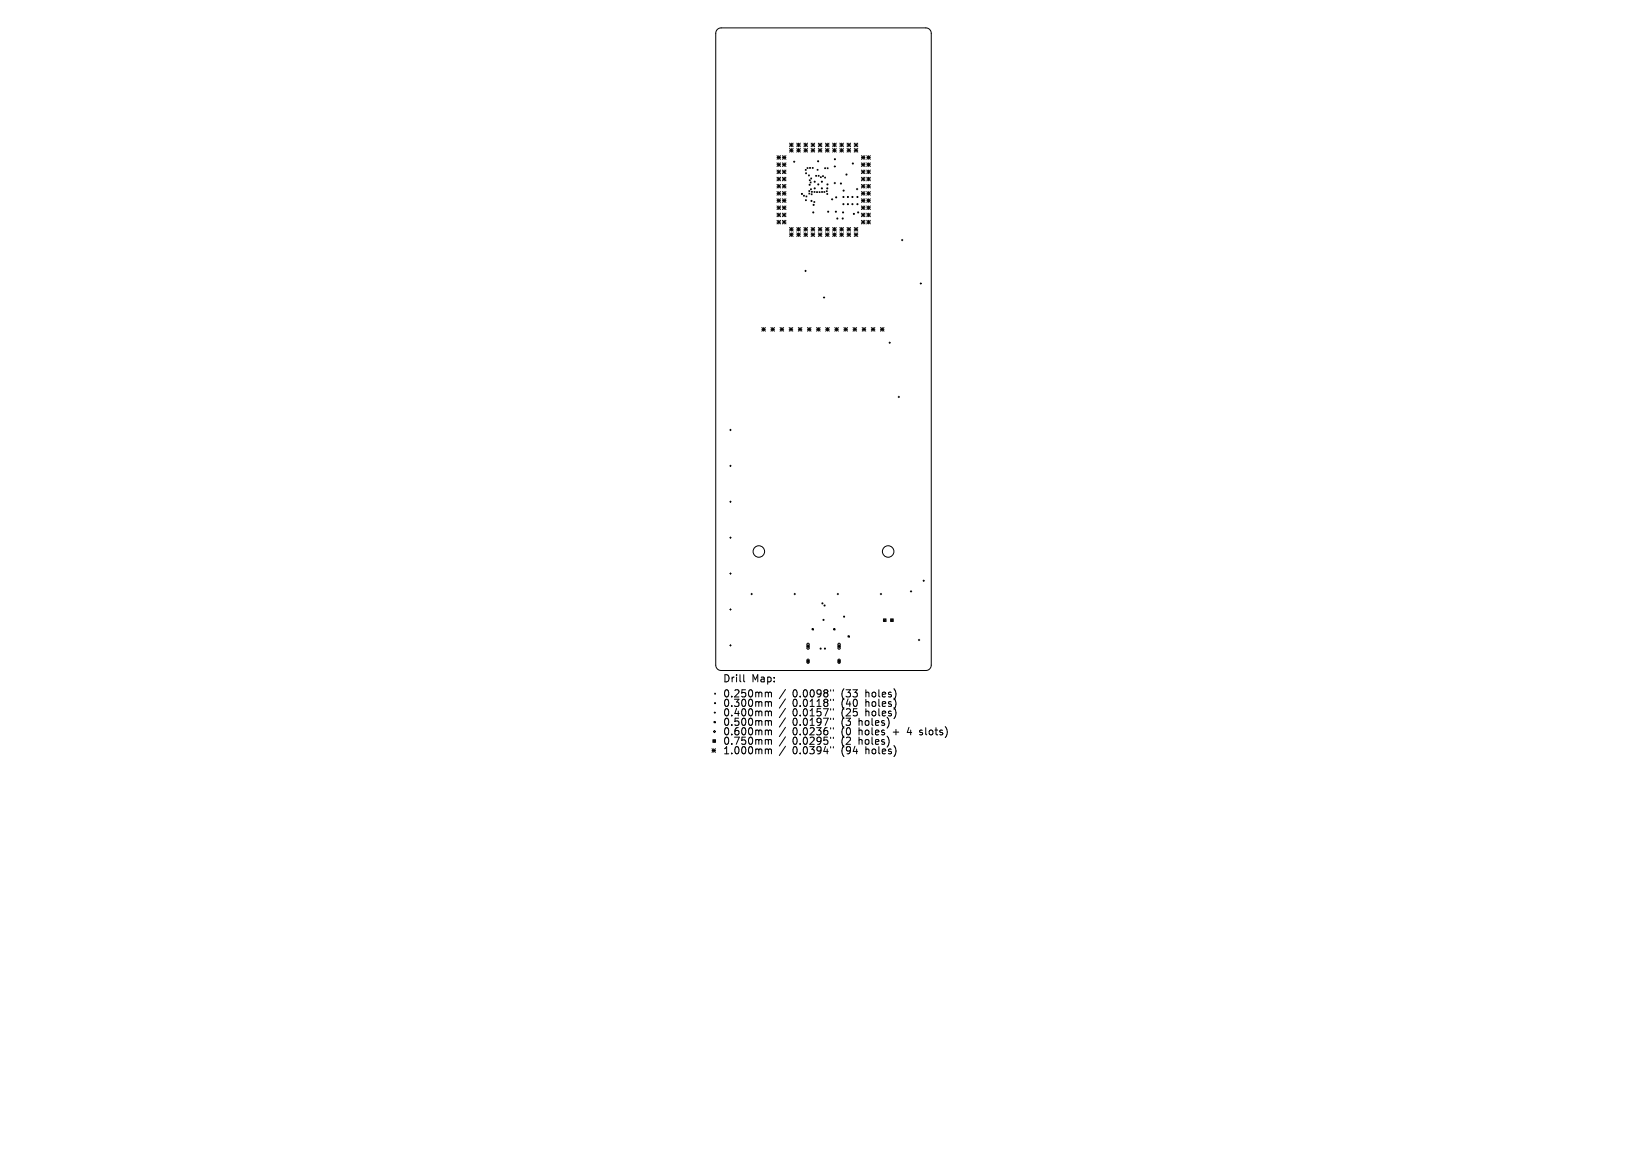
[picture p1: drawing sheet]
<svg xmlns="http://www.w3.org/2000/svg" width="297mm" height="210mm" viewBox="0 0 297 210" stroke-linecap="round" stroke-linejoin="round" font-family="sans-serif">
<defs><g id="words">
<g font-size="1.8">
<text x="130.3" y="123.2">Drill</text>
<text x="130.3" y="126">0.250mm</text>
<text x="135.5" y="123.2">Map:</text>
<text x="142.8" y="126">0.0098&quot;</text>
<text x="151.6" y="126">(33</text>
<text x="156" y="126">holes)</text>
<text x="130.3" y="127.7">0.300mm</text>
<text x="130.3" y="129.4">0.400mm</text>
<text x="130.3" y="131.1">0.500mm</text>
<text x="142.8" y="127.7">0.0118&quot;</text>
<text x="142.8" y="129.4">0.0157&quot;</text>
<text x="142.8" y="131.1">0.0197&quot;</text>
<text x="151.6" y="127.7">(40</text>
<text x="151.6" y="129.4">(25</text>
<text x="151.6" y="131.1">(3</text>
<text x="154.8" y="131.1">holes)</text>
<text x="156" y="127.7">holes)</text>
<text x="156" y="129.4">holes)</text>
<text x="130.3" y="132.8">0.600mm</text>
<text x="130.3" y="134.5">0.750mm</text>
<text x="130.3" y="136.2">1.000mm</text>
<text x="142.8" y="132.8">0.0236&quot;</text>
<text x="142.8" y="134.5">0.0295&quot;</text>
<text x="142.8" y="136.2">0.0394&quot;</text>
<text x="151.6" y="132.8">(0</text>
<text x="151.6" y="134.5">(2</text>
<text x="151.6" y="136.2">(94</text>
<text x="154.8" y="132.8">holes</text>
<text x="154.8" y="134.5">holes)</text>
<text x="156" y="136.2">holes)</text>
<text x="161" y="132.8">+</text>
<text x="163.7" y="132.8">4</text>
<text x="165.9" y="132.8">slots)</text>
</g>
</g></defs>
<g fill="none" stroke="#000" stroke-width=".18">
<path d="M129.4 5.3l.6-.3h37a.97 .97 0 0 1 .9 1v114a.97 .97 0 0 1-.9 1h-37a.97 .97 0 0 1-.9-1v-114zM140.1 28.1l.7 .6M140.1 28.4h.7M140.1 29.4l.7 .6M140.1 29.7h.7M140.1 30.7l.7 .6M140.1 31h.7M140.1 32l.7 .6M140.1 32.3h.7M140.1 33.3l.7 .6M140.1 33.6h.7M140.1 34.6l.7 .6"/>
<path d="M140.1 34.9h.7M140.1 35.9l.7 .6M140.1 36.2h.7M140.1 37.2l.7 .6M140.1 37.5h.7M140.1 38.5l.7 .6M140.1 38.8h.7M140.1 39.7l.7 .7M140.4 28.1v.6M140.4 29.4v.6M140.4 30.7v.6M140.4 32v.6"/>
<path d="M140.4 33.3v.6M140.4 34.6v.6M140.4 35.9v.6M140.4 37.2v.6M140.4 38.5v.6M140.4 39.7v.7M140.8 35.9l-.7 .6M140.8 28.1l-.7 .6M140.8 29.4l-.7 .6M140.8 30.7l-.7 .6M140.8 32l-.7 .6M140.8 33.3l-.7 .6"/>
<path d="M140.8 34.6l-.7 .6M140.8 37.2l-.7 .6M140.8 38.5l-.7 .6M140.8 39.7l-.7 .7M141.1 28.4h.6M141.1 29.7h.6M141.1 31h.6M141.1 32.3h.6M141.1 33.6h.6M141.1 34.9h.6M141.1 36.2h.6M141.1 37.5h.6"/>
<path d="M141.1 38.8h.6M141.1 28.1l.6 .6M141.1 29.4l.6 .6M141.1 30.7l.6 .6M141.1 32l.6 .6M141.1 33.3l.6 .6M141.1 34.6l.6 .6M141.1 35.9l.6 .6M141.1 37.2l.6 .6M141.1 38.5l.6 .6M141.1 39.7l.6 .7M141.4 28.1v.6"/>
<path d="M141.4 29.4v.6M141.4 30.7v.6M141.4 32v.6M141.4 33.3v.6M141.4 34.6v.6M141.4 35.9v.6M141.4 37.2v.6M141.4 38.5v.6M141.4 39.7v.7M141.7 39.7l-.6 .7M141.7 37.2l-.6 .6M141.7 38.5l-.6 .6"/>
<path d="M141.7 28.1l-.6 .6M141.7 29.4l-.6 .6M141.7 30.7l-.6 .6M141.7 32l-.6 .6M141.7 33.3l-.6 .6M141.7 34.6l-.6 .6M141.7 35.9l-.6 .6M142.4 25.8l.6 .7M142.4 26.1h.6M142.4 26.8l.6 .6M142.4 27.1h.6M142.7 25.8v.7"/>
<path d="M142.7 26.8v.6M143 25.8l-.6 .7M143 26.8l-.6 .6M143.1 29.2h.2M143.2 29v.3M143.7 26.1h.6M143.7 27.1h.6M143.7 25.8l.6 .7M143.7 26.8l.6 .6M144 25.8v.7M144 26.8v.6M144.3 25.8l-.6 .7"/>
<path d="M144.3 26.8l-.6 .6M144.9 35.2l.2 .2M145 26.1h.6M145 27.1h.6M145 25.8l.6 .7M145 26.8l.6 .6M145.1 35.2l-.2 .2M145.2 30.6l.2 .1M145.2 36l.2 .2M145.3 31.2l.1 .1M145.3 25.8v.7M145.3 26.8v.6"/>
<path d="M145.3 35.4l.2 .1M145.4 30.6l-.2 .1M145.4 36l-.2 .2M145.4 31.2l-.1 .1M145.5 35.4l-.2 .1M145.5 30.2l.2 .2M145.6 25.8l-.6 .7M145.6 26.8l-.6 .6M145.7 30.2l-.2 .2M145.8 31.6l.2 .1M145.9 34.4l.1 .2M145.9 34.8l.1 .2"/>
<path d="M145.9 32.4l.2 .2M146 31.6l-.2 .1M146 30.2l.2 .2M146 34.8l-.1 .2M146 34.4l-.1 .2M146.1 32.8l.2 .2M146.1 32.4l-.2 .2M146.2 30.2l-.2 .2M146.2 34.1l.1 .1M146.2 32.1l.2 .2M146.3 32.8l-.2 .2M146.3 26.1h.6"/>
<path d="M146.3 27.1h.6M146.3 25.8l.6 .7M146.3 26.8l.6 .6M146.3 35l.1 .1M146.3 34.1l-.1 .1M146.3 34.5l.2 .2M146.4 32.1l-.2 .2M146.4 35l-.1 .1M146.5 30.2l.1 .2M146.5 34.5l-.2 .2M146.6 25.8v.7M146.6 26.8v.6"/>
<path d="M146.6 30.2l-.1 .2M146.8 36.4l.1 .1M146.8 34.6l.2 .1M146.9 25.8l-.6 .7M146.9 26.8l-.6 .6M146.9 36.4l-.1 .1M147 34.6l-.2 .1M147.1 31.6l.2 .2M147.3 31.6l-.2 .2M147.3 34.6l.1 .1M147.4 30.6l.1 .1M147.4 34.6l-.1 .1"/>
<path d="M147.5 30.6l-.1 .1M147.5 31.6l.2 .2M147.6 26.1h.6M147.6 27.1h.6M147.6 25.8l.6 .7M147.6 26.8l.6 .6M147.7 31.6l-.2 .2M147.7 34.6l.2 .1M147.9 34.6l-.2 .1M147.9 25.8v.7M147.9 26.8v.6M147.9 31.9l.2 .2"/>
<path d="M148.1 31.9l-.2 .2M148.2 34.6l.1 .1M148.2 25.8l-.6 .7M148.2 26.8l-.6 .6M148.3 34.6l-.1 .1M148.3 31.7l.2 .2M148.5 31.7l-.2 .2M148.6 34.6l.1 .1M148.7 30.3l.2 .1M148.7 32l.2 .1M148.7 34.6l-.1 .1M148.9 26.1h.6"/>
<path d="M148.9 27.1h.6M148.9 25.8l.6 .7M148.9 26.8l.6 .6M148.9 32l-.2 .1M148.9 30.3l-.2 .1M149 34.4l.2 .2M149.1 34.9l.2 .2M149.2 34.4l-.2 .2M149.2 30.3l.1 .1M149.2 25.8v.7M149.2 26.8v.6M149.3 34.9l-.2 .2"/>
<path d="M149.3 30.3l-.1 .1M149.5 25.8l-.6 .7M149.5 26.8l-.6 .6M149.9 36h.3M150.1 35.8v.3M150.2 26.1h.6M150.2 27.1h.6M150.2 25.8l.6 .7M150.2 26.8l.6 .6M150.4 33h.3M150.4 30h.3M150.5 25.8v.7"/>
<path d="M150.5 26.8v.6M150.5 32.9v.3M150.5 29.9v.3M150.8 25.8l-.6 .7M150.8 26.8l-.6 .6M151.4 26.1h.7M151.4 27.1h.7M151.4 25.8l.7 .7M151.4 26.8l.7 .6M151.8 25.8v.7M151.8 26.8v.6M152.1 26.8l-.7 .6"/>
<path d="M152.1 25.8l-.7 .7M152.7 26.1h.7M152.7 27.1h.7M152.7 25.8l.7 .7M152.7 26.8l.7 .6M153.1 25.8v.7M153.1 26.8v.6M153.4 26.8l-.7 .6M153.4 25.8l-.7 .7M154 26.1h.7M154 27.1h.7M154 25.8l.7 .7"/>
<path d="M154 26.8l.7 .6M154.4 25.8v.7M154.4 26.8v.6M154.4 34.1h.3M154.6 34v.2M154.7 26.8l-.7 .6M154.7 25.8l-.7 .7M155.3 28.4h.7M155.3 29.7h.7M155.3 31h.7M155.3 32.3h.7M155.3 33.6h.7"/>
<path d="M155.3 34.9h.7M155.3 36.2h.7M155.3 37.5h.7M155.3 38.8h.7M155.3 39.7l.7 .7M155.3 38.5l.7 .6M155.3 35.9l.7 .6M155.3 34.6l.7 .6M155.3 32l.7 .6M155.3 30.7l.7 .6M155.3 28.1l.7 .6M155.3 29.4l.7 .6"/>
<path d="M155.3 33.3l.7 .6M155.3 37.2l.7 .6M155.7 28.1v.6M155.7 29.4v.6M155.7 30.7v.6M155.7 32v.6M155.7 33.3v.6M155.7 34.6v.6M155.7 35.9v.6M155.7 37.2v.6M155.7 38.5v.6M155.7 39.7v.7"/>
<path d="M156 29.4l-.7 .6M156 30.7l-.7 .6M156 32l-.7 .6M156 33.3l-.7 .6M156 34.6l-.7 .6M156 35.9l-.7 .6M156 37.2l-.7 .6M156 38.5l-.7 .6M156 39.7l-.7 .7M156 28.1l-.7 .6M156.3 28.4h.7M156.3 29.7h.7"/>
<path d="M156.3 31h.7M156.3 32.3h.7M156.3 33.6h.7M156.3 34.9h.7M156.3 36.2h.7M156.3 37.5h.7M156.3 38.8h.7M156.3 39.7l.7 .7M156.3 37.2l.7 .6M156.3 35.9l.7 .6M156.3 33.3l.7 .6M156.3 32l.7 .6"/>
<path d="M156.3 30.7l.7 .6M156.3 29.4l.7 .6M156.3 28.1l.7 .6M156.3 34.6l.7 .6M156.3 38.5l.7 .6M156.6 28.1v.6M156.6 29.4v.6M156.6 30.7v.6M156.6 32v.6M156.6 33.3v.6M156.6 34.6v.6M156.6 35.9v.6"/>
<path d="M156.6 37.2v.6M156.6 38.5v.6M156.6 39.7v.7M157 28.1l-.7 .6M157 29.4l-.7 .6M157 30.7l-.7 .6M157 32l-.7 .6M157 33.3l-.7 .6M157 34.6l-.7 .6M157 35.9l-.7 .6M157 37.2l-.7 .6M157 38.5l-.7 .6"/>
<path d="M157 39.7l-.7 .7M137.4 59.1l.6 .6M137.4 59.4h.6M137.7 59.1v.6M138 59.1l-.6 .6M139 59.4h.7M139 59.1l.7 .6M139.3 59.1v.6M139.7 59.1l-.7 .6M140.1 40.1h.7M140.7 59.4h.6M140.7 59.1l.6 .6"/>
<path d="M141 59.1v.6M141.1 40.1h.6M141.3 59.1l-.6 .6M142.3 59.4h.7M142.3 59.1l.7 .6M142.4 42l.6 .7M142.4 41l.6 .7M142.4 41.4h.6M142.4 42.3h.6M142.6 59.1v.6M142.7 41v.7M142.7 42v.7"/>
<path d="M143 59.1l-.7 .6M143 41l-.6 .7M143 42l-.6 .7M143.7 41l.6 .7M143.7 41.4h.6M143.7 42.3h.6M143.7 42l.6 .7M144 59.4h.6M144 59.1l.6 .6M144 41v.7M144 42v.7M144.3 59.1v.6"/>
<path d="M144.3 41l-.6 .7M144.3 42l-.6 .7M144.6 59.1l-.6 .6M145 42l.6 .7M145 41l.6 .7M145 41.4h.6M145 42.3h.6M145.1 48.9h.3M145.3 48.8v.2M145.3 41v.7M145.3 42v.7M145.6 59.4h.7"/>
<path d="M145.6 59.1l.7 .6M145.6 41l-.6 .7M145.6 42l-.6 .7M145.9 59.1v.6M146.3 59.1l-.7 .6M146.3 42l.6 .7M146.3 41l.6 .7M146.3 41.4h.6M146.3 42.3h.6M146.6 41v.7M146.6 42v.7M146.9 41l-.6 .7"/>
<path d="M146.9 42l-.6 .7M147.2 59.4h.7M147.2 59.1l.7 .6M147.6 41l.6 .7M147.6 41.4h.6M147.6 42.3h.6M147.6 42l.6 .7M147.6 59.1v.6M147.9 41v.7M147.9 42v.7M147.9 59.1l-.7 .6M148.2 41l-.6 .7"/>
<path d="M148.2 42l-.6 .7M148.5 53.7h.2M148.6 53.5v.3M148.9 42l.6 .7M148.9 41l.6 .7M148.9 41.4h.6M148.9 42.3h.6M148.9 59.4h.6M148.9 59.1l.6 .6M149.2 41v.7M149.2 42v.7M149.2 59.1v.6"/>
<path d="M149.5 41l-.6 .7M149.5 42l-.6 .7M149.5 59.1l-.6 .6M150.2 42l.6 .7M150.2 41.4h.6M150.2 42.3h.6M150.2 41l.6 .7M150.5 41v.7M150.5 42v.7M150.5 59.4h.7M150.5 59.1l.7 .6M150.8 41l-.6 .7"/>
<path d="M150.8 42l-.6 .7M150.9 59.1v.6M151.2 59.1l-.7 .6M151.4 41.4h.7M151.4 42.3h.7M151.4 41l.7 .7M151.4 42l.7 .7M151.8 41v.7M151.8 42v.7M152.1 41l-.7 .7M152.1 42l-.7 .7M152.2 59.4h.6"/>
<path d="M152.2 59.1l.6 .6M152.5 59.1v.6M152.7 41l.7 .7M152.7 41.4h.7M152.7 42.3h.7M152.7 42l.7 .7M152.8 59.1l-.6 .6M153.1 41v.7M153.1 42v.7M153.4 41l-.7 .7M153.4 42l-.7 .7M153.8 59.4h.7"/>
<path d="M153.8 59.1l.7 .6M154 42l.7 .7M154 41.4h.7M154 42.3h.7M154 41l.7 .7M154.2 59.1v.6M154.4 41v.7M154.4 42v.7M154.5 59.1l-.7 .6M154.7 41l-.7 .7M154.7 42l-.7 .7M155.3 40.1h.7"/>
<path d="M155.5 59.4h.6M155.5 59.1l.6 .6M155.8 59.1v.6M156.1 59.1l-.6 .6M156.3 40.1h.7M157.1 59.4h.7M157.1 59.1l.7 .6M157.4 59.1v.6M157.8 59.1l-.7 .6M158.8 59.4h.6M158.8 59.1l.6 .6M159.1 59.1v.6"/>
<path d="M159.4 59.1l-.6 .6M162.6 43.3h.2M162.7 43.2v.2M165.9 51.1h.3M166.1 51v.3M131.6 77.6h.3M131.7 77.4v.3M160.3 61.8h.3M160.4 61.7v.3M162 71.6h.2M162.1 71.5v.2M131.6 84.1h.3"/>
<path d="M131.6 90.5h.3M131.6 97h.3M131.7 83.9v.3M131.7 90.4v.3M131.7 96.9v.2M131.6 103.5h.3M131.6 110h.3M131.6 116.4h.3M131.7 103.4v.2M131.7 109.8v.3M131.7 116.3v.3M135.4 107.2h.3"/>
<path d="M135.5 107v.3M143.2 107.2h.2M143.3 107v.3M145.5 116.6l.2-.2 .2 .2-.2 .2zM145.5 119.3l.2-.2 .2 .2-.2 .2zM145.6 116.1h.2l.1 .1v.8l-.2 .1-.2-.1zM145.6 119l.2-.1 .1 .2v.4l-.1 .2-.3-.2zM146.4 113.4h.3v.2h-.3zM150.3 113.4h.3v.2h-.3zM151 107.2h.2M151.1 107v.3M151.1 116.6l.2-.2 .2 .2-.2 .2z"/>
<path d="M151.1 119.3l.2-.2 .2 .2-.2 .2zM151.2 116.1h.2l.1 .1v.8l-.2 .1-.2-.1zM151.2 119l.2-.1 .1 .2v.4l-.1 .2-.3-.2zM152.9 114.7h.2v.2h-.2zM158.7 107.2h.3M158.9 107v.3M159.3 111.7l.5 .4M159.8 111.7l-.5 .4M160.6 111.7l.5 .4M161.1 111.7l-.5 .4M164.2 106.7h.2M164.3 106.6v.2"/>
<path d="M165.6 115.5h.3M165.7 115.3v.3M166.4 104.8h.3M166.6 104.6v.3M128.4 135.1l.6 .6M128.4 135.4h.6M128.6 133.5l.4 .4M128.6 132l.2-.2 .2 .2-.2 .2zM128.7 135.1v.6M128.8 130.2h.2v.2h-.2zM128.8 128.6h.2M128.9 125.1l.1 .1"/>
<path d="M128.9 128.4v.3M129 125.1l-.1 .1M129 133.5l-.4 .4M129 135.1l-.6 .6M134.1 121.7v1.1l.2 .2M138.2 124.9l.4 .2M138.2 126.6l.4 .2M138.2 128.3l.4 .2M138.2 130l.4 .2M138.2 131.7l.4 .2M138.2 133.4l.4 .2M138.2 135.1l.4 .2"/>
<path d="M138.6 125.1l.1-.2h.4v.8M138.6 125.1v.6M138.6 126.8v.7M138.6 128.5v.7M138.6 130.2v.7M138.6 131.9v.7M138.6 133.6v.7M138.6 135.3v.7M138.6 126.8l.1-.2 .4 .1v.8M138.6 128.5l.1-.2 .4 .1v.8M138.6 130.2l.1-.2 .4 .1v.8M138.6 131.9l.1-.2 .4 .1v.8"/>
<path d="M138.6 133.6l.1-.2 .4 .1v.8M138.6 135.3l.1-.2 .4 .1v.8M141.6 124.4l-1.1 1.7M141.6 126.1l-1.1 1.7M141.6 127.8l-1.1 1.7M141.6 129.5l-1.1 1.7M141.6 131.2l-1.1 1.7M141.6 132.9l-1.1 1.7M141.6 134.6l-1.1 1.7M149.8 124.4v.3M149.8 126.2v.2M149.8 127.9v.2"/>
<path d="M149.8 129.6v.2M149.8 131.3v.2M149.8 133v.2M149.8 134.7v.3M150.3 124.4v.3M150.3 126.2v.2M150.3 127.9v.2M150.3 129.6v.2M150.3 131.3v.2M150.3 133v.2M150.3 134.7v.3M160.2 133.1l.1 .6-.1 .7"/>
<path d="M160.3 130.3l-.1 .8M161.4 124.5l.2 .6-.2 .9M161.4 126.2l.2 .6-.2 .9M161.4 127.9l.2 .6-.2 .9M161.4 134.8l.2 .6-.2 .8M170.8 131.7v.8"/>
<circle cx="144.6" cy="35" r=".1"/>
<circle cx="146" cy="33.3" r=".1"/>
<circle cx="146.3" cy="36.3" r=".1"/>
<circle cx="146.7" cy="38.3" r=".1"/>
<circle cx="146.7" cy="37" r=".1"/>
<circle cx="146.9" cy="32.8" r=".1"/>
<circle cx="146.9" cy="34" r=".1"/>
<circle cx="147.5" cy="29.1" r=".1"/>
<circle cx="147.6" cy="33.3" r=".1"/>
<circle cx="148.2" cy="32.8" r=".1"/>
<circle cx="148.2" cy="34" r=".1"/>
<circle cx="149.2" cy="34" r=".1"/>
<circle cx="149.2" cy="33.3" r=".1"/>
<circle cx="149.3" cy="38.2" r=".1"/>
<circle cx="150.6" cy="28.7" r=".1"/>
<circle cx="150.7" cy="38.2" r=".1"/>
<circle cx="150.8" cy="35.6" r=".1"/>
<circle cx="151" cy="39.4" r=".1"/>
<circle cx="151.6" cy="33.1" r=".1"/>
<circle cx="152" cy="39.4" r=".1"/>
<circle cx="152" cy="38.3" r=".1"/>
<circle cx="152.1" cy="36.8" r=".1"/>
<circle cx="152.1" cy="35.5" r=".1"/>
<circle cx="152.1" cy="34.4" r=".1"/>
<circle cx="152.6" cy="31.5" r=".1"/>
<circle cx="152.9" cy="35.5" r=".1"/>
<circle cx="152.9" cy="36.8" r=".1"/>
<circle cx="153.7" cy="36.8" r=".1"/>
<circle cx="153.7" cy="35.5" r=".1"/>
<circle cx="153.8" cy="29.5" r=".1"/>
<circle cx="154" cy="38.6" r=".1"/>
<circle cx="154.6" cy="36.8" r=".1"/>
<circle cx="154.6" cy="35.5" r=".1"/>
<circle cx="154.8" cy="38.3" r=".1"/>
<circle cx="136.8" cy="99.5" r="1.04"/>
<circle cx="160.2" cy="99.5" r="1.04"/>
<circle cx="148" cy="117" r=".1"/>
<circle cx="148.3" cy="108.9" r=".1"/>
<circle cx="148.5" cy="111.8" r=".1"/>
<circle cx="148.7" cy="109.2" r=".1"/>
<circle cx="148.8" cy="117" r=".1"/>
<circle cx="152.2" cy="111.3" r=".1"/>
<circle cx="159.5" cy="111.9" r=".24"/>
<circle cx="160.8" cy="111.9" r=".24"/>
<circle cx="128.8" cy="133.7" r=".24"/>
<circle cx="128.9" cy="126.9" r=".1"/>
</g>
<use href="#words"/>
</svg>
